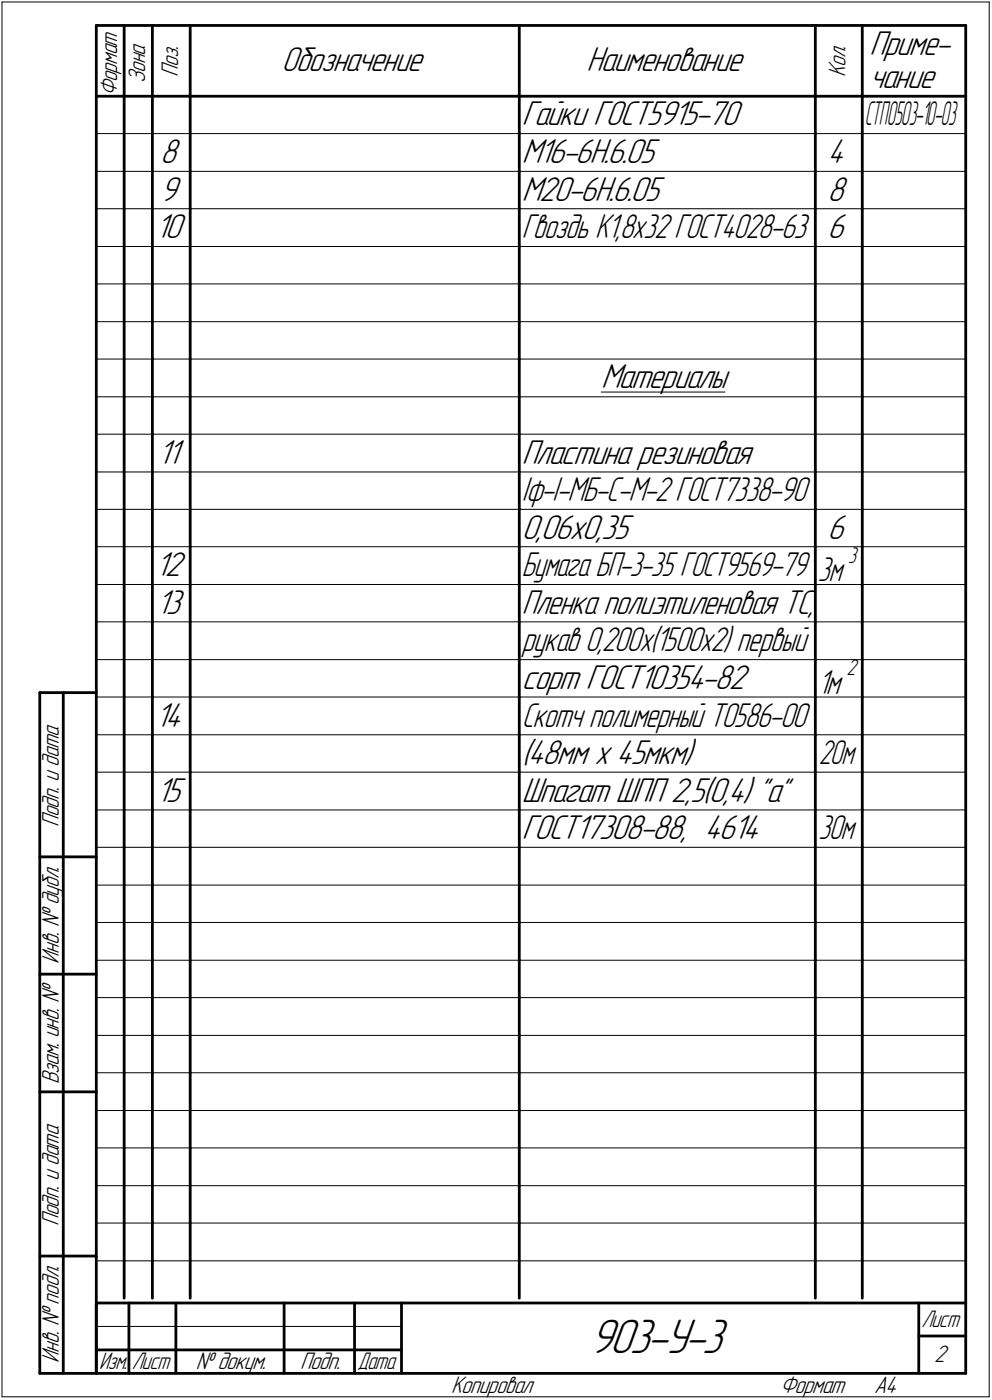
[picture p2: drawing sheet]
<svg xmlns="http://www.w3.org/2000/svg" width="211mm" height="298mm" viewBox="0 0 211 298" stroke-linecap="round" stroke-linejoin="round" font-family="sans-serif">
<defs><g id="words">
<text font-size="10.9" x="125.4" y="288.1">903-У-3</text>
<g font-size="7.8">
<text x="185" y="11.7">Приме-</text>
<text x="59.9" y="15.2">Обозначение</text>
<text x="124.8" y="15.2">Наименование</text>
<text x="185" y="18.7">чание</text>
<text x="111" y="26.7">Гайки ГОСТ5915-70</text>
<text x="34.1" y="34.7">8</text>
<text x="111" y="34.7">М16-6Н.6.05</text>
<text x="176.1" y="34.7">4</text>
<text x="34.1" y="42.7">9</text>
<text x="111" y="42.7">М20-6Н.6.05</text>
<text x="176.1" y="42.7">8</text>
<text x="33.1" y="50.7">10</text>
<text x="176.1" y="50.7">6</text>
<text x="127.9" y="82.7">Материалы</text>
<text x="33.6" y="98.7">11</text>
<text x="111" y="98.7">Пластина резиновая</text>
<text x="111" y="114.7">0,06х0,35</text>
<text x="176.1" y="114.7">6</text>
<text x="33.1" y="122.7">12</text>
<text x="33.3" y="130.7">13</text>
<text x="111" y="146.7">сорт ГОСТ10354-82</text>
<text x="33.1" y="154.7">14</text>
<text x="111" y="162.7">(</text>
<text x="112.3" y="162.7">48мм х 45мкм)</text>
<text x="33.3" y="170.7">15</text>
<text x="111" y="170.7">Шпагат ШПП 2,5(0,4) &quot;а&quot;</text>
<text x="111" y="178.7">ГОСТ17308-88, 4614</text>
</g>
<g font-size="7.7">
<text x="111" y="50.7">Гвоздь К1,8х32 ГОСТ4028-63</text>
<text x="111" y="106.7">I</text>
<text x="111.9" y="106.7">ф-I-МБ-С-М-2 ГОСТ7338-90</text>
<text x="111" y="130.7">Пленка полиэтиленовая ТС,</text>
<text x="111" y="138.7">рукав 0,200х(1500х2) первый</text>
<text x="174" y="147.7">1м</text>
<text x="111" y="154.7">Скотч полимерный ТО586-00</text>
</g>
<g font-size="7.6">
<text x="111" y="122.7">Бумага БП-3-35 ГОСТ9569-79</text>
<text x="174" y="123.7">3м</text>
<text x="174.2" y="162.7">20м</text>
<text x="174.2" y="178.7">30м</text>
</g>
<g font-size="7.4">
<text x="184" y="26.7">С</text>
<text x="185.4" y="26.7">ТП0503-10-03</text>
</g>
<g font-size="5.4">
<text x="30.9" y="17.7" transform="rotate(-90 30.9 17.7)">Зона</text>
<text x="37.9" y="16.4" transform="rotate(-90 37.9 16.4)">Поз.</text>
<text x="179.9" y="16.4" transform="rotate(-90 179.9 16.4)">Кол.</text>
<text x="24.9" y="20.5" transform="rotate(-90 24.9 20.5)">Формат</text>
<text x="12.6" y="176.1" transform="rotate(-90 12.6 176.1)">Подп. и дата</text>
<text x="12.6" y="205.2" transform="rotate(-90 12.6 205.2)">Инв. № дубл.</text>
<text x="12.6" y="230.9" transform="rotate(-90 12.6 230.9)">Взам. инв. №</text>
<text x="12.6" y="261.1" transform="rotate(-90 12.6 261.1)">Подп. и дата</text>
<text x="12.6" y="290.2" transform="rotate(-90 12.6 290.2)">Инв. № подл.</text>
<text x="41.6" y="291.6">№ докум.</text>
<text x="63.9" y="291.6">Подп.</text>
<text x="198.8" y="290.1">2</text>
<text x="96" y="296.6">Копировал</text>
<text x="166" y="296.6">Формат</text>
<text x="186" y="296.6">A4</text>
</g>
<g font-size="5.3">
<text x="196.1" y="282.6">Лист</text>
<text x="21.1" y="291.6">Изм.</text>
<text x="28.1" y="291.6">Лист</text>
<text x="76.1" y="291.6">Дата</text>
</g>
<g font-size="5.1">
<text x="180.5" y="119.8">3</text>
<text x="180.1" y="143.8">2</text>
</g>
</g></defs>
<g fill="none" stroke="#000" stroke-width=".21">
<path d="M.4 .4h210.1zM.4 .4v297zM210.5 .4v297zM20.5 28.4h5.9zM20.5 36.5h5.9zM26.4 28.4h6zM26.4 36.5h6zM32.4 28.4h8.1zM32.4 36.5h8.1zM40.5 28.4h70zM40.5 36.5h70zM110.5 28.4h63z"/>
<path d="M110.5 36.5h63zM173.5 28.4h10zM173.5 36.5h10zM183.5 28.4h22zM183.5 36.5h22zM20.5 44.4h5.9zM20.5 52.5h5.9zM26.4 44.4h6zM26.4 52.5h6zM32.4 44.4h8.1zM32.4 52.5h8.1zM40.5 44.4h70z"/>
<path d="M40.5 52.5h70zM110.5 44.4h63zM110.5 52.5h63zM173.5 44.4h10zM173.5 52.5h10zM183.5 44.4h22zM183.5 52.5h22zM20.5 60.5h5.9zM20.5 68.5h5.9zM20.5 76.5h5.9zM26.4 60.5h6zM26.4 68.5h6z"/>
<path d="M26.4 76.5h6zM32.4 60.5h8.1zM32.4 68.5h8.1zM32.4 76.5h8.1zM40.5 60.5h70zM40.5 68.5h70zM40.5 76.5h70zM110.5 60.5h63zM110.5 68.5h63zM110.5 76.5h63zM173.5 60.5h10zM173.5 68.5h10z"/>
<path d="M173.5 76.5h10zM183.5 60.5h22zM183.5 68.5h22zM183.5 76.5h22zM20.5 84.5h5.9zM20.5 92.5h5.9zM26.4 84.5h6zM26.4 92.5h6zM32.4 84.5h8.1zM32.4 92.5h8.1zM40.5 84.5h70zM40.5 92.5h70z"/>
<path d="M110.5 84.5h63zM110.5 92.5h63zM127.9 83.5h26.4zM173.5 84.5h10zM173.5 92.5h10zM183.5 84.5h22zM183.5 92.5h22zM20.5 100.5h5.9zM20.5 108.5h5.9zM20.5 116.4h5.9zM26.4 100.5h6zM26.4 108.5h6z"/>
<path d="M26.4 116.4h6zM32.4 100.5h8.1zM32.4 108.5h8.1zM32.4 116.4h8.1zM40.5 100.5h70zM40.5 108.5h70zM40.5 116.4h70zM110.5 100.5h63zM110.5 108.5h63zM110.5 116.4h63zM173.5 100.5h10zM173.5 108.5h10z"/>
<path d="M173.5 116.4h10zM183.5 100.5h22zM183.5 108.5h22zM183.5 116.4h22zM20.5 124.5h5.9zM20.5 132.4h5.9zM26.4 124.5h6zM26.4 132.4h6zM32.4 124.5h8.1zM32.4 132.4h8.1zM40.5 124.5h70zM40.5 132.4h70z"/>
<path d="M110.5 124.5h63zM110.5 132.4h63zM173.5 124.5h10zM173.5 132.4h10zM183.5 124.5h22zM183.5 132.4h22zM20.5 140.5h5.9zM20.5 148.4h5.9zM20.5 156.5h5.9zM26.4 140.5h6zM26.4 148.4h6zM26.4 156.5h6z"/>
<path d="M32.4 140.5h8.1zM32.4 148.4h8.1zM32.4 156.5h8.1zM40.5 140.5h70zM40.5 148.4h70zM40.5 156.5h70zM110.5 140.5h63zM110.5 148.4h63zM110.5 156.5h63zM173.5 140.5h10zM173.5 148.4h10zM173.5 156.5h10z"/>
<path d="M183.5 140.5h22zM183.5 148.4h22zM183.5 156.5h22zM20.5 164.4h5.9zM20.5 172.5h5.9zM26.4 164.4h6zM26.4 172.5h6zM32.4 164.4h8.1zM32.4 172.5h8.1zM40.5 164.4h70zM40.5 172.5h70zM110.5 164.4h63z"/>
<path d="M110.5 172.5h63zM173.5 164.4h10zM173.5 172.5h10zM183.5 164.4h22zM183.5 172.5h22zM20.5 180.4h5.9zM20.5 188.5h5.9zM20.5 196.4h5.9zM26.4 180.4h6zM26.4 188.5h6zM26.4 196.4h6zM32.4 180.4h8.1z"/>
<path d="M32.4 188.5h8.1zM32.4 196.4h8.1zM40.5 180.4h70zM40.5 188.5h70zM40.5 196.4h70zM110.5 180.4h63zM110.5 188.5h63zM110.5 196.4h63zM173.5 180.4h10zM173.5 188.5h10zM173.5 196.4h10zM183.5 180.4h22z"/>
<path d="M183.5 188.5h22zM183.5 196.4h22zM20.5 204.5h5.9zM20.5 212.4h5.9zM26.4 204.5h6zM26.4 212.4h6zM32.4 204.5h8.1zM32.4 212.4h8.1zM40.5 204.5h70zM40.5 212.4h70zM110.5 204.5h63zM110.5 212.4h63z"/>
<path d="M173.5 204.5h10zM173.5 212.4h10zM183.5 204.5h22zM183.5 212.4h22zM20.5 220.5h5.9zM20.5 228.4h5.9zM20.5 236.5h5.9zM26.4 220.5h6zM26.4 228.4h6zM26.4 236.5h6zM32.4 220.5h8.1zM32.4 228.4h8.1z"/>
<path d="M32.4 236.5h8.1zM40.5 220.5h70zM40.5 228.4h70zM40.5 236.5h70zM110.5 220.5h63zM110.5 228.4h63zM110.5 236.5h63zM173.5 220.5h10zM173.5 228.4h10zM173.5 236.5h10zM183.5 220.5h22zM183.5 228.4h22z"/>
<path d="M183.5 236.5h22zM20.5 244.4h5.9zM20.5 252.5h5.9zM26.4 244.4h6zM26.4 252.5h6zM32.4 244.4h8.1zM32.4 252.5h8.1zM40.5 244.4h70zM40.5 252.5h70zM110.5 244.4h63zM110.5 252.5h63zM173.5 244.4h10z"/>
<path d="M173.5 252.5h10zM183.5 244.4h22zM183.5 252.5h22zM20.5 260.4h5.9zM20.5 268.5h5.9zM26.4 260.4h6zM26.4 268.5h6zM32.4 260.4h8.1zM32.4 268.5h8.1zM40.5 260.4h70zM40.5 268.5h70zM110.5 260.4h63z"/>
<path d="M110.5 268.5h63zM173.5 260.4h10zM173.5 268.5h10zM183.5 260.4h22zM183.5 268.5h22zM.4 297.4h210.1zM20.5 282.4h64.9z"/>
</g>
<g fill="none" stroke="#000" stroke-width=".59">
<path d="M20.5 5.4h185zM20.5 5.4v287zM26.4 5.4v15.1zM32.4 5.4v15.1zM40.5 5.4v15.1zM110.5 5.4v15.1zM173.5 5.4v15.1zM183.5 5.4v15.1zM205.5 5.4v287zM20.5 20.5h185zM26.4 20.5v7.9zM26.4 28.4v8.1z"/>
<path d="M26.4 36.5v7.9zM32.4 20.5v7.9zM32.4 28.4v8.1zM32.4 36.5v7.9zM40.5 20.5v7.9zM40.5 28.4v8.1zM40.5 36.5v7.9zM110.5 20.5v7.9zM110.5 28.4v8.1zM110.5 36.5v7.9zM173.5 20.5v7.9zM173.5 28.4v8.1z"/>
<path d="M173.5 36.5v7.9zM183.5 20.5v7.9zM183.5 28.4v8.1zM183.5 36.5v7.9zM26.4 44.4v8.1zM26.4 52.5v8zM32.4 44.4v8.1zM32.4 52.5v8zM40.5 44.4v8.1zM40.5 52.5v8zM110.5 44.4v8.1zM110.5 52.5v8z"/>
<path d="M173.5 44.4v8.1zM173.5 52.5v8zM183.5 44.4v8.1zM183.5 52.5v8zM26.4 60.5v8zM26.4 68.5v8zM26.4 76.5v8zM32.4 60.5v8zM32.4 68.5v8zM32.4 76.5v8zM40.5 60.5v8zM40.5 68.5v8z"/>
<path d="M40.5 76.5v8zM110.5 60.5v8zM110.5 68.5v8zM110.5 76.5v8zM173.5 60.5v8zM173.5 68.5v8zM173.5 76.5v8zM183.5 60.5v8zM183.5 68.5v8zM183.5 76.5v8zM26.4 84.5v8zM26.4 92.5v8z"/>
<path d="M32.4 84.5v8zM32.4 92.5v8zM40.5 84.5v8zM40.5 92.5v8zM110.5 84.5v8zM110.5 92.5v8zM173.5 84.5v8zM173.5 92.5v8zM183.5 84.5v8zM183.5 92.5v8zM26.4 100.5v8zM26.4 108.5v7.9z"/>
<path d="M26.4 116.4v8.1zM32.4 100.5v8zM32.4 108.5v7.9zM32.4 116.4v8.1zM40.5 100.5v8zM40.5 108.5v7.9zM40.5 116.4v8.1zM110.5 100.5v8zM110.5 108.5v7.9zM110.5 116.4v8.1zM173.5 100.5v8zM173.5 108.5v7.9z"/>
<path d="M173.5 116.4v8.1zM183.5 100.5v8zM183.5 108.5v7.9zM183.5 116.4v8.1zM26.4 124.5v7.9zM26.4 132.4v8.1zM32.4 124.5v7.9zM32.4 132.4v8.1zM40.5 124.5v7.9zM40.5 132.4v8.1zM110.5 124.5v7.9zM110.5 132.4v8.1z"/>
<path d="M173.5 124.5v7.9zM173.5 132.4v8.1zM183.5 124.5v7.9zM183.5 132.4v8.1zM8.5 147.5v144.9zM8.5 147.5h12zM13.5 147.5v144.9zM26.4 140.5v7.9zM26.4 148.4v8.1zM26.4 156.5v7.9zM32.4 140.5v7.9zM32.4 148.4v8.1z"/>
<path d="M32.4 156.5v7.9zM40.5 140.5v7.9zM40.5 148.4v8.1zM40.5 156.5v7.9zM110.5 140.5v7.9zM110.5 148.4v8.1zM110.5 156.5v7.9zM173.5 140.5v7.9zM173.5 148.4v8.1zM173.5 156.5v7.9zM183.5 140.5v7.9zM183.5 148.4v8.1z"/>
<path d="M183.5 156.5v7.9zM26.4 164.4v8.1zM26.4 172.5v7.9zM32.4 164.4v8.1zM32.4 172.5v7.9zM40.5 164.4v8.1zM40.5 172.5v7.9zM110.5 164.4v8.1zM110.5 172.5v7.9zM173.5 164.4v8.1zM173.5 172.5v7.9zM183.5 164.4v8.1z"/>
<path d="M183.5 172.5v7.9zM8.5 182.5h12zM26.4 180.4v8.1zM26.4 188.5v7.9zM26.4 196.4v8.1zM32.4 180.4v8.1zM32.4 188.5v7.9zM32.4 196.4v8.1zM40.5 180.4v8.1zM40.5 188.5v7.9zM40.5 196.4v8.1zM110.5 180.4v8.1z"/>
<path d="M110.5 188.5v7.9zM110.5 196.4v8.1zM173.5 180.4v8.1zM173.5 188.5v7.9zM173.5 196.4v8.1zM183.5 180.4v8.1zM183.5 188.5v7.9zM183.5 196.4v8.1zM8.5 207.4h12zM26.4 204.5v7.9zM26.4 212.4v8.1zM32.4 204.5v7.9z"/>
<path d="M32.4 212.4v8.1zM40.5 204.5v7.9zM40.5 212.4v8.1zM110.5 204.5v7.9zM110.5 212.4v8.1zM173.5 204.5v7.9zM173.5 212.4v8.1zM183.5 204.5v7.9zM183.5 212.4v8.1zM8.5 232.5h12zM26.4 220.5v7.9zM26.4 228.4v8.1z"/>
<path d="M26.4 236.5v7.9zM32.4 220.5v7.9zM32.4 228.4v8.1zM32.4 236.5v7.9zM40.5 220.5v7.9zM40.5 228.4v8.1zM40.5 236.5v7.9zM110.5 220.5v7.9zM110.5 228.4v8.1zM110.5 236.5v7.9zM173.5 220.5v7.9zM173.5 228.4v8.1z"/>
<path d="M173.5 236.5v7.9zM183.5 220.5v7.9zM183.5 228.4v8.1zM183.5 236.5v7.9zM26.4 244.4v8.1zM26.4 252.5v7.9zM32.4 244.4v8.1zM32.4 252.5v7.9zM40.5 244.4v8.1zM40.5 252.5v7.9zM110.5 244.4v8.1zM110.5 252.5v7.9z"/>
<path d="M173.5 244.4v8.1zM173.5 252.5v7.9zM183.5 244.4v8.1zM183.5 252.5v7.9zM8.5 267.5h12zM20.5 277.5h185zM20.5 277.5v14.9zM26.4 260.4v8.1zM26.4 268.5v7.9zM27.4 277.5v14.9zM32.4 260.4v8.1zM32.4 268.5v7.9z"/>
<path d="M37.4 277.5v14.9zM40.5 260.4v8.1zM40.5 268.5v7.9zM60.5 277.5v14.9zM75.4 277.5v14.9zM85.4 277.5v14.9zM110.5 260.4v8.1zM110.5 268.5v7.9zM173.5 260.4v8.1zM173.5 268.5v7.9zM183.5 260.4v8.1zM183.5 268.5v7.9z"/>
<path d="M195.5 277.5v14.9zM8.5 292.4h12zM20.5 292.4h185zM20.5 287.4h6.9zM27.4 287.4h10zM37.4 287.4h23.1zM60.5 287.4h14.9zM75.4 287.4h10zM195.5 284.5h10z"/>
</g>
<use href="#words"/>
</svg>
